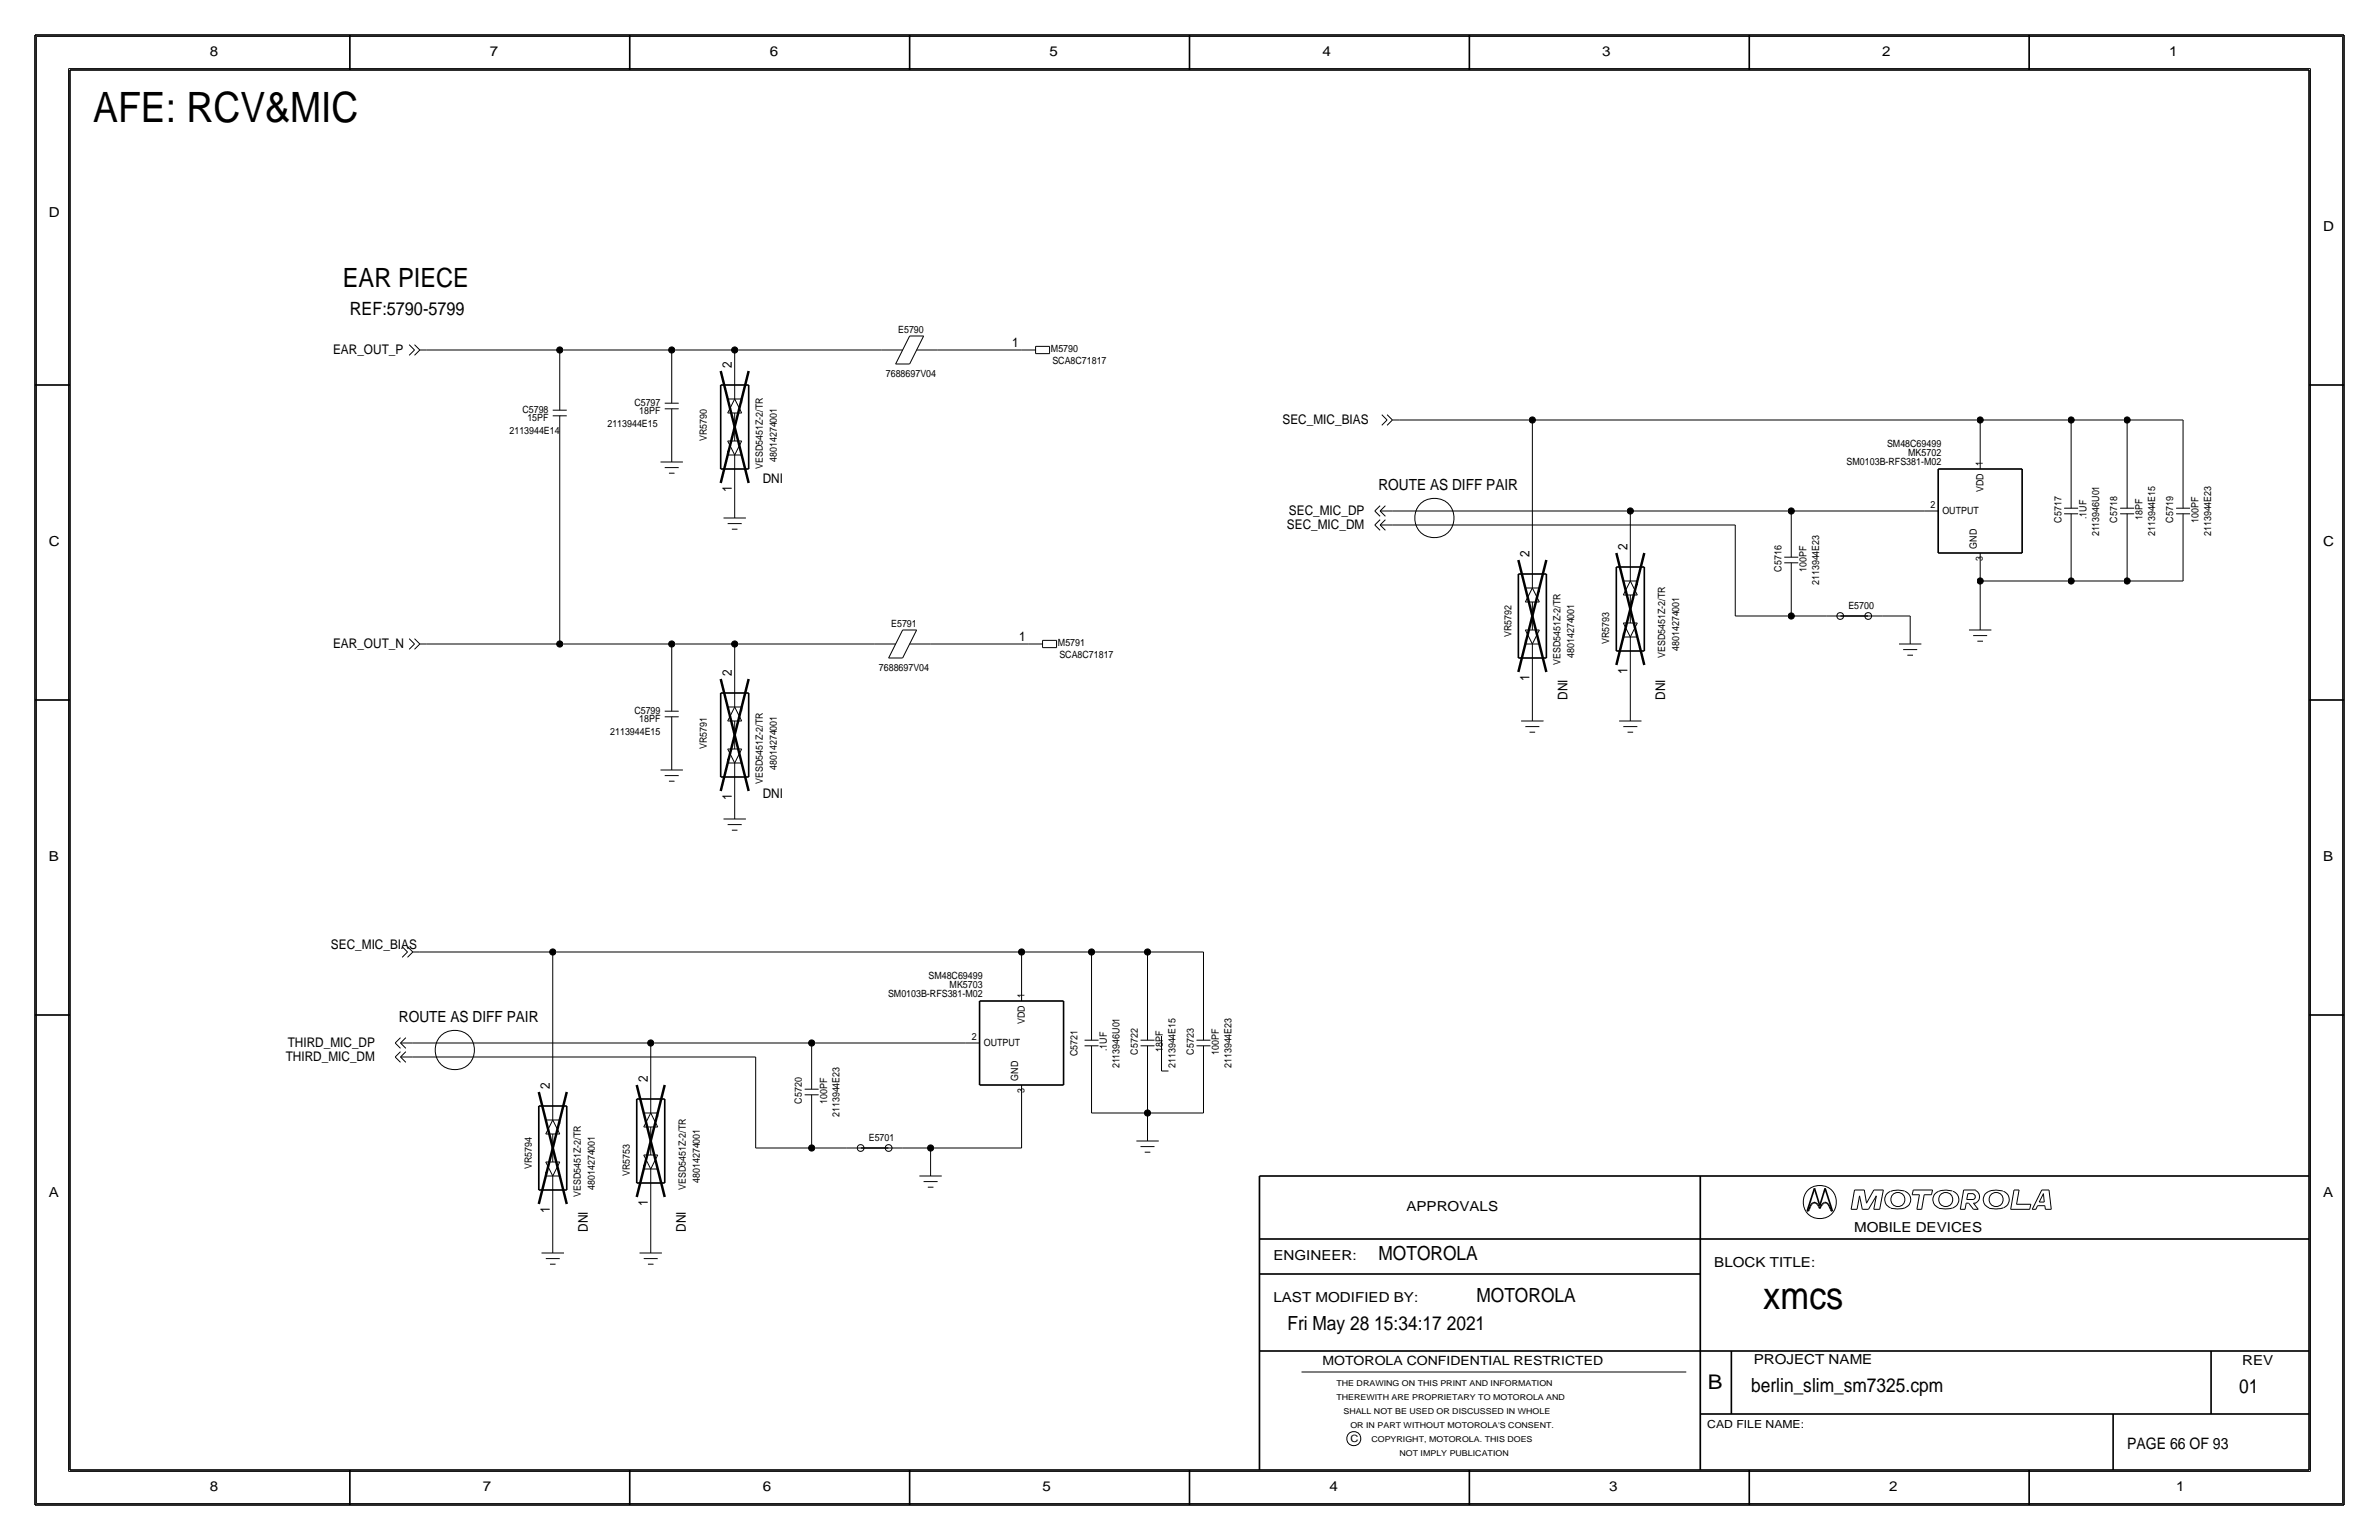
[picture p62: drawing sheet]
<svg xmlns="http://www.w3.org/2000/svg" width="432mm" height="279mm" viewBox="0 0 432 279" stroke-linecap="round" stroke-linejoin="round" font-family="sans-serif">
<defs><g id="words">
<text font-size="7.6" x="16.9" y="22.1">AFE: RCV&amp;MIC</text>
<text font-size="7" x="320" y="237.5">xmcs</text>
<text font-size="4.8" x="62.2" y="52.1">EAR PIECE</text>
<text font-size="3.7" x="310" y="252.1">B</text>
<g font-size="3.5">
<text x="250.2" y="228.6">MOTOROLA</text>
<text x="268" y="236.2">MOTOROLA</text>
<text x="233.7" y="241.3">Fri May 28 15:34:17 2021</text>
<text x="317.9" y="252.6">berlin_slim_sm7325.cpm</text>
<text x="406.4" y="252.7">01</text>
</g>
<text font-size="3.3" x="63.5" y="57.2">REF:5790-5799</text>
<text font-size="2.9" x="386.1" y="262.9">PAGE 66 OF 93</text>
<g font-size="2.8">
<text x="250.2" y="88.9">ROUTE AS DIFF PAIR</text>
<text x="72.4" y="185.4">ROUTE AS DIFF PAIR</text>
</g>
<g font-size="2.5">
<text x="38.1" y="10.2">8</text>
<text x="88.9" y="10.2">7</text>
<text x="139.7" y="10.2">6</text>
<text x="190.5" y="10.2">5</text>
<text x="240" y="10.2">4</text>
<text x="290.8" y="10.2">3</text>
<text x="341.6" y="10.2">2</text>
<text x="393.7" y="10.2">1</text>
<text x="8.9" y="39.4">D</text>
<text x="421.6" y="41.9">D</text>
<text x="8.9" y="99.1">C</text>
<text x="421.6" y="99.1">C</text>
<text x="8.9" y="156.2">B</text>
<text x="421.6" y="156.2">B</text>
<text x="8.9" y="217.2">A</text>
<text x="255.3" y="219.7">APPROVALS</text>
<text x="421.6" y="217.2">A</text>
<text x="336.5" y="223.5">MOBILE DEVICES</text>
<text x="231.1" y="228.6">ENGINEER:</text>
<text x="311.1" y="229.9">BLOCK TITLE:</text>
<text x="231.1" y="236.2">LAST MODIFIED BY:</text>
<text x="318.3" y="247.5">PROJECT NAME</text>
<text x="407" y="247.6">REV</text>
<text x="38.1" y="270.5">8</text>
<text x="87.6" y="270.5">7</text>
<text x="138.4" y="270.5">6</text>
<text x="189.2" y="270.5">5</text>
<text x="241.3" y="270.5">4</text>
<text x="292.1" y="270.5">3</text>
<text x="342.9" y="270.5">2</text>
<text x="395" y="270.5">1</text>
</g>
<g font-size="2.4">
<text x="60.5" y="64.3">EAR_OUT_P</text>
<text x="183.7" y="63">1</text>
<text x="132.8" y="66.8" transform="rotate(-90 132.8 66.8)">2</text>
<text x="232.8" y="77">SEC_MIC_BIAS</text>
<text x="132.8" y="89.3" transform="rotate(-90 132.8 89.3)">1</text>
<text x="138.4" y="87.6">DNI</text>
<text x="233.9" y="93.5">SEC_MIC_DP</text>
<text x="233.6" y="96">SEC_MIC_DM</text>
<text x="277.6" y="101.1" transform="rotate(-90 277.6 101.1)">2</text>
<text x="295.4" y="99.8" transform="rotate(-90 295.4 99.8)">2</text>
<text x="60.5" y="117.6">EAR_OUT_N</text>
<text x="185" y="116.3">1</text>
<text x="132.8" y="122.7" transform="rotate(-90 132.8 122.7)">2</text>
<text x="277.6" y="123.6" transform="rotate(-90 277.6 123.6)">1</text>
<text x="295.4" y="122.4" transform="rotate(-90 295.4 122.4)">1</text>
<text x="284.5" y="127" transform="rotate(-90 284.5 127)">DNI</text>
<text x="302.3" y="127" transform="rotate(-90 302.3 127)">DNI</text>
<text x="132.8" y="145.2" transform="rotate(-90 132.8 145.2)">1</text>
<text x="138.4" y="144.8">DNI</text>
<text x="60.1" y="172.2">SEC_MIC_BIAS</text>
<text x="52.2" y="190">THIRD_MIC_DP</text>
<text x="51.9" y="192.5">THIRD_MIC_DM</text>
<text x="99.8" y="197.6" transform="rotate(-90 99.8 197.6)">2</text>
<text x="117.6" y="196.3" transform="rotate(-90 117.6 196.3)">2</text>
<text x="99.8" y="220.1" transform="rotate(-90 99.8 220.1)">1</text>
<text x="117.6" y="218.9" transform="rotate(-90 117.6 218.9)">1</text>
<text x="106.7" y="223.5" transform="rotate(-90 106.7 223.5)">DNI</text>
<text x="124.5" y="223.5" transform="rotate(-90 124.5 223.5)">DNI</text>
</g>
<text font-size="2.3" x="240" y="247.6">MOTOROLA CONFIDENTIAL RESTRICTED</text>
<text font-size="2" x="309.9" y="259.1">CAD FILE NAME:</text>
<g font-size="1.8">
<text x="163" y="60.5">E5790</text>
<text x="190.8" y="63.9">M5790</text>
<text x="160.8" y="68.3">7688697V04</text>
<text x="191" y="66">SCA8C71817</text>
<text x="94.8" y="74.9">C5798</text>
<text x="95.7" y="76.5">15PF</text>
<text x="110.3" y="77.5">2113944E15</text>
<text x="115.1" y="73.7">C5797</text>
<text x="116" y="75.2">18PF</text>
<text x="92.5" y="78.7">2113944E14</text>
<text x="128.3" y="80" transform="rotate(-90 128.3 80)">VR5790</text>
<text x="141" y="83.8" transform="rotate(-90 141 83.8)">48014274001</text>
<text x="342.5" y="81">SM48C69499</text>
<text x="346.4" y="82.7">MK5702</text>
<text x="138.4" y="85.1" transform="rotate(-90 138.4 85.1)">VESD5451Z-2/TR</text>
<text x="335.2" y="84.4">SM0103B-RFS381-M02</text>
<text x="359.9" y="84.6" transform="rotate(-90 359.9 84.6)">1</text>
<text x="360" y="89.2" transform="rotate(-90 360 89.2)">VDD</text>
<text x="350.4" y="92.2">2</text>
<text x="352.6" y="93.3">OUTPUT</text>
<text x="374.1" y="94.8" transform="rotate(-90 374.1 94.8)">C5717</text>
<text x="378.7" y="94.2" transform="rotate(-90 378.7 94.2)">.1UF</text>
<text x="384.3" y="94.8" transform="rotate(-90 384.3 94.8)">C5718</text>
<text x="388.9" y="94.4" transform="rotate(-90 388.9 94.4)">18PF</text>
<text x="394.5" y="94.8" transform="rotate(-90 394.5 94.8)">C5719</text>
<text x="399" y="94.8" transform="rotate(-90 399 94.8)">100PF</text>
<text x="358.8" y="99.6" transform="rotate(-90 358.8 99.6)">GND</text>
<text x="359.9" y="101.7" transform="rotate(-90 359.9 101.7)">3</text>
<text x="381" y="97.3" transform="rotate(-90 381 97.3)">2113946U01</text>
<text x="391.2" y="97.3" transform="rotate(-90 391.2 97.3)">2113944E15</text>
<text x="401.3" y="97.3" transform="rotate(-90 401.3 97.3)">2113944E23</text>
<text x="323.3" y="103.7" transform="rotate(-90 323.3 103.7)">C5716</text>
<text x="327.9" y="103.7" transform="rotate(-90 327.9 103.7)">100PF</text>
<text x="330.2" y="106.2" transform="rotate(-90 330.2 106.2)">2113944E23</text>
<text x="161.8" y="113.8">E5791</text>
<text x="335.5" y="110.5">E5700</text>
<text x="192" y="117.2">M5791</text>
<text x="192.3" y="119.4">SCA8C71817</text>
<text x="274.3" y="115.6" transform="rotate(-90 274.3 115.6)">VR5792</text>
<text x="285.7" y="119.4" transform="rotate(-90 285.7 119.4)">48014274001</text>
<text x="292.1" y="116.8" transform="rotate(-90 292.1 116.8)">VR5793</text>
<text x="302.3" y="119.4" transform="rotate(-90 302.3 119.4)">VESD5451Z-2/TR</text>
<text x="304.8" y="118.1" transform="rotate(-90 304.8 118.1)">48014274001</text>
<text x="159.5" y="121.7">7688697V04</text>
<text x="283.2" y="120.6" transform="rotate(-90 283.2 120.6)">VESD5451Z-2/TR</text>
<text x="115.1" y="129.5">C5799</text>
<text x="116" y="131.1">18PF</text>
<text x="110.8" y="133.3">2113944E15</text>
<text x="128.3" y="135.9" transform="rotate(-90 128.3 135.9)">VR5791</text>
<text x="138.4" y="142.2" transform="rotate(-90 138.4 142.2)">VESD5451Z-2/TR</text>
<text x="141" y="139.7" transform="rotate(-90 141 139.7)">48014274001</text>
<text x="168.5" y="177.5">SM48C69499</text>
<text x="172.4" y="179.2">MK5703</text>
<text x="161.2" y="180.9">SM0103B-RFS381-M02</text>
<text x="185.9" y="181.1" transform="rotate(-90 185.9 181.1)">1</text>
<text x="186" y="185.8" transform="rotate(-90 186 185.8)">VDD</text>
<text x="176.4" y="188.7">2</text>
<text x="178.6" y="189.8">OUTPUT</text>
<text x="195.6" y="191.6" transform="rotate(-90 195.6 191.6)">C5721</text>
<text x="200.9" y="190.7" transform="rotate(-90 200.9 190.7)">.1UF</text>
<text x="206.5" y="191.3" transform="rotate(-90 206.5 191.3)">C5722</text>
<text x="211.1" y="190.9" transform="rotate(-90 211.1 190.9)">18PF</text>
<text x="216.7" y="191.3" transform="rotate(-90 216.7 191.3)">C5723</text>
<text x="221.2" y="191.3" transform="rotate(-90 221.2 191.3)">100PF</text>
<text x="184.8" y="196.1" transform="rotate(-90 184.8 196.1)">GND</text>
<text x="203.2" y="193.8" transform="rotate(-90 203.2 193.8)">2113946U01</text>
<text x="213.4" y="193.8" transform="rotate(-90 213.4 193.8)">2113944E15</text>
<text x="223.5" y="193.8" transform="rotate(-90 223.5 193.8)">2113944E23</text>
<text x="145.5" y="200.2" transform="rotate(-90 145.5 200.2)">C5720</text>
<text x="150.1" y="200.2" transform="rotate(-90 150.1 200.2)">100PF</text>
<text x="152.4" y="202.7" transform="rotate(-90 152.4 202.7)">2113944E23</text>
<text x="185.9" y="198.3" transform="rotate(-90 185.9 198.3)">3</text>
<text x="157.7" y="207">E5701</text>
<text x="96.5" y="212.1" transform="rotate(-90 96.5 212.1)">VR5794</text>
<text x="108" y="215.9" transform="rotate(-90 108 215.9)">48014274001</text>
<text x="114.3" y="213.4" transform="rotate(-90 114.3 213.4)">VR5753</text>
<text x="124.5" y="215.9" transform="rotate(-90 124.5 215.9)">VESD5451Z-2/TR</text>
<text x="127" y="214.6" transform="rotate(-90 127 214.6)">48014274001</text>
<text x="105.4" y="217.2" transform="rotate(-90 105.4 217.2)">VESD5451Z-2/TR</text>
<text x="245.1" y="261.6">C</text>
</g>
<g font-size="1.5">
<text x="242.6" y="251.5">THE DRAWING ON THIS PRINT AND INFORMATION</text>
<text x="242.6" y="254">THEREWITH ARE PROPRIETARY TO MOTOROLA AND</text>
<text x="243.8" y="256.5">SHALL NOT BE USED OR DISCUSSED IN WHOLE</text>
<text x="245.1" y="259.1">OR IN PART WITHOUT MOTOROLA'S CONSENT.</text>
<text x="248.9" y="261.6">COPYRIGHT, MOTOROLA. THIS DOES</text>
<text x="254" y="264.2">NOT IMPLY PUBLICATION</text>
</g>
</g></defs>
<g fill="none" stroke="#000" stroke-width=".18">
<path d="M6.6 6.6h418.6zM6.6 6.6v266.2zM12.4 12.4v254.6zM12.4 12.4h407zM419.4 12.4v254.6zM425.2 6.6v266.2zM74.3 62.5l.9 1zM75.2 63.5l-.9 1zM75.2 62.5l1 1zM76.2 63.5l-1 1zM76.2 63.5h1.3zM77.5 63.5h24.1z"/>
<path d="M100.3 74.4h2.6zM100.3 75.4h2.6zM101.6 63.5v6.3zM101.6 75.4v4.6zM101.6 69.9v4.5zM101.6 63.5h20.3zM120.6 73.2h2.6zM120.7 74.2h2.5zM121.9 78.7v2.6zM121.9 63.5h11.5zM121.9 63.5v5.1zM121.9 74.2v4.5z"/>
<path d="M121.9 68.6v4.6zM132.1 74.9h2.5zM132.1 72.4h2.5zM133.3 72.4l-1.2 2.5zM133.3 63.5h26.7zM133.3 63.5v3.8zM133.3 67.3v5.1zM133.3 74.9v5.1zM133.3 72.4l1.3 2.5zM134.6 72.4v.8zM160 63.5h3.8zM162.6 66h2.5z"/>
<path d="M165.1 61l-2.5 5zM165.1 61h2.5zM166.4 63.5h3.8zM167.6 61l-2.5 5zM170.2 63.5h15.2zM185.4 63.5h2.6zM188 62.8v1.4zM188 62.8h2.5zM188 64.2h2.5zM190.5 62.8v1.4zM250.8 75.2l1 1zM251.8 76.2l-1 1z"/>
<path d="M251.8 75.2l.9 1zM252.7 76.2l-.9 1zM252.7 76.2h1.3zM254 76.2h24.1zM278.1 76.2h81.3zM278.1 76.2v25.4zM359.4 76.2h16.5zM359.4 76.2v6.3zM375.9 76.2h10.2zM375.9 76.2v11.4zM386.1 76.2h10.1zM386.1 76.2v11.4z"/>
<path d="M396.2 76.2v11.4zM101.6 80v36.8zM119.9 83.8h4.1zM120.7 84.8h2.5zM121.4 85.9h1zM121.9 81.3v2.5zM131.3 94h4.1zM132.1 80h2.5zM132.1 81.8v.7zM132.1 80l1.2 2.5zM132.1 82.5h2.5zM132.1 95h2.5z"/>
<path d="M132.8 96h1.1zM133.3 87.6v3.8zM133.3 82.5v5.1zM133.3 91.4v2.6zM134.6 80l-1.2 2.5zM249.5 95.2l1-.9zM249.5 92.7l1-1zM249.5 95.3l1 .9zM249.5 92.7l1 1zM250.5 95.3l1 .9zM250.5 92.7l1 1zM250.5 95.2h2.2z"/>
<path d="M250.5 95.2l1-.9zM250.5 92.7h2.2zM250.5 92.7l1-1zM252.7 95.2h62.3zM252.7 92.7h43.2zM295.9 92.7h29.2zM295.9 92.7v7.6zM315 95.2v16.6zM325.1 92.7v3.8zM325.1 96.5v4.6zM325.1 92.7h24.1zM349.2 92.7h2.6z"/>
<path d="M359.4 82.5v2.6zM374.6 92.2h2.6zM374.6 93.2h2.6zM375.9 97.8v7.6zM375.9 93.2v4.6zM375.9 87.6v4.6zM384.8 92.2h2.5zM384.8 93.2h2.6zM386.1 97.8v7.6zM386.1 93.2v4.6zM386.1 87.6v4.6zM395 93.2h2.5z"/>
<path d="M395 92.2h2.5zM396.2 97.8v7.6zM396.2 93.2v4.6zM396.2 87.6v4.6zM74.3 115.9l.9 .9zM75.2 116.8l-.9 1zM75.2 115.9l1 .9zM76.2 116.8l-1 1zM76.2 116.8h1.3zM77.5 116.8h24.1zM101.6 116.8h20.3zM121.9 116.8h11.5z"/>
<path d="M121.9 116.8v7.7zM133.3 116.8h25.5zM133.3 116.8v6.4zM158.7 116.8h3.9zM161.3 119.4h2.5zM163.8 114.3h2.6zM163.8 114.3l-2.5 5.1zM165.1 116.8h3.8zM166.4 114.3l-2.6 5.1zM168.9 116.8h17.8zM186.7 116.8h2.5zM189.2 117.5h2.6z"/>
<path d="M189.2 116.2v1.3zM189.2 116.2h2.6zM191.8 116.2v1.3zM276.9 114.3h2.5zM276.9 116.1v.7zM276.9 116.8h2.5zM276.9 109.2h2.5zM276.9 106.7h2.5zM276.9 114.3l1.2 2.5zM278.1 106.7l-1.2 2.5zM278.1 101.6v5.1zM278.1 116.8v5.1z"/>
<path d="M278.1 109.2v5.1zM278.1 106.7l1.3 2.5zM279.4 114.3l-1.3 2.5zM279.4 106.7v.7zM294.6 113l1.3 2.6zM294.6 113h2.6zM294.6 114.8v.8zM294.6 115.6h2.6zM294.6 107.9h2.6zM294.6 105.4h2.6zM295.9 100.3v5.1zM295.9 115.6v5.1z"/>
<path d="M295.9 107.9v5.1zM295.9 105.4l1.3 2.5zM295.9 105.4l-1.3 2.5zM297.2 113l-1.3 2.6zM297.2 105.4v.8zM315 111.8h10.1zM323.8 102.1h2.6zM323.9 101.1h2.5zM325.1 111.8h6.4zM325.1 106.7v5.1zM325.1 102.1v4.6zM331.5 111.8h2.5z"/>
<path d="M339.1 111.8h2.5zM341.6 111.8h5.1zM344.7 116.8h4zM345.4 117.9h2.6zM346.2 118.9h1zM346.7 111.8v2.5zM346.7 114.3v2.5zM357.4 114.3h4zM358.1 115.3h2.6zM358.9 116.3h1zM359.4 105.4h16.5zM359.4 102.9v2.5z"/>
<path d="M359.4 105.4v6.4zM359.4 111.8v2.5zM359.4 100.3v2.6zM375.9 105.4h10.2zM386.1 105.4h10.1zM119.9 139.7h4.1zM120.6 129h2.6zM120.7 130h2.5zM121.9 134.6v2.6zM121.9 130v4.6zM121.9 124.5v4.5zM121.9 137.2v2.5z"/>
<path d="M132.1 135.9h2.5zM132.1 137.7v.7zM132.1 135.9l1.2 2.5zM132.1 138.4h2.5zM132.1 130.8h2.5zM132.1 128.3h2.5zM133.3 128.3l-1.2 2.5zM133.3 123.2v5.1zM133.3 138.4v5.1zM133.3 130.8v5.1zM133.3 128.3l1.3 2.5zM134.6 135.9l-1.2 2.5z"/>
<path d="M134.6 128.3v.7zM276.1 130.8h4.1zM276.9 131.8h2.5zM277.6 132.8h1zM278.1 121.9v6.4zM278.1 128.3v2.5zM293.9 130.8h4zM294.6 131.8h2.6zM295.4 132.8h1zM295.9 120.7v7.6zM295.9 128.3v2.5zM120.7 140.7h2.5z"/>
<path d="M121.4 141.7h1zM131.3 148.6h4.1zM132.1 149.6h2.5zM132.8 150.6h1.1zM133.3 143.5v2.5zM133.3 146.1v2.5zM73 171.8l1 .9zM74 172.7l-1 1zM74 171.8l.9 .9zM74.9 172.7l-.9 1zM74.9 172.7h1.3zM76.2 172.7h24.1z"/>
<path d="M100.3 172.7h85.1zM100.3 172.7v25.4zM185.4 172.7h12.7zM185.4 172.7v6.4zM185.4 179.1v2.5zM198.1 172.7h10.2zM198.1 172.7v11.4zM208.3 172.7h10.1zM208.3 172.7v11.4zM218.4 172.7v11.4zM71.7 191.8l1 .9zM71.7 189.2l1 1z"/>
<path d="M71.7 191.8l1-1zM71.7 189.2l1-.9zM72.7 191.8h2.2zM72.7 191.8l1-1zM72.7 189.2h2.2zM72.7 189.2l1-.9zM72.7 191.8l1 .9zM72.7 189.2l1 1zM74.9 189.2h43.2zM74.9 191.8h62.3zM100.3 198.1v5.1zM118.1 189.2h29.2z"/>
<path d="M118.1 189.2v7.6zM118.1 196.8v5.1zM137.2 191.8v16.5zM146 198.6h2.6zM146.1 197.6h2.5zM147.3 189.2h28zM147.3 189.2v3.8zM147.3 198.6v4.6zM147.3 193v4.6zM175.3 189.2h2.5zM185.4 199.4v8.9zM185.4 196.8v2.6z"/>
<path d="M196.8 189.7h2.6zM196.9 188.7h2.5zM198.1 194.3v7.6zM198.1 189.7v4.6zM198.1 184.1v4.6zM207 189.7h2.5zM207 188.7h2.5zM208.3 194.3v7.6zM208.3 189.7v4.6zM208.3 184.1v4.6zM210.8 188v6.3zM210.8 194.3h1.3z"/>
<path d="M217.2 189.7h2.5zM217.2 188.7h2.5zM218.4 194.3v7.6zM218.4 189.7v4.6zM218.4 184.1v4.6zM99.1 210.8h2.5zM99.1 212.6v.8zM99.1 210.8l1.2 2.6zM99.1 213.4h2.5zM99.1 205.7h2.5zM99.1 203.2h2.5zM100.3 203.2l-1.2 2.5z"/>
<path d="M100.3 218.4v6.4zM100.3 213.4v5zM100.3 205.7v5.1zM100.3 203.2l1.3 2.5zM101.6 210.8l-1.3 2.6zM101.6 203.2v.8zM116.8 209.5l1.3 2.6zM116.8 212.1h2.6zM116.8 204.5h2.6zM116.8 201.9h2.6zM116.8 209.5h2.6zM116.8 211.3v.8z"/>
<path d="M118.1 217.2v7.6zM118.1 212.1v5.1zM118.1 204.5v5.1zM118.1 201.9l1.3 2.6zM118.1 201.9l-1.3 2.6zM119.4 209.5l-1.3 2.6zM119.4 201.9v.8zM137.2 208.3h10.1zM147.3 208.3h6.4zM147.3 203.2v5.1zM153.7 208.3h2.5zM161.3 208.3h2.5z"/>
<path d="M163.8 208.3h5.1zM166.9 213.4h4zM167.6 214.4h2.6zM168.4 215.4h1zM168.9 208.3h16.5zM168.9 208.3v2.5zM168.9 210.8v2.6zM198.1 201.9h10.2zM206.2 207h4.1zM207 208h2.5zM207.8 209h1zM208.3 201.9h10.1z"/>
<path d="M208.3 201.9v2.6zM208.3 204.5v2.5zM336 219.4h1.1zM336.6 215.9h1.8zM336.6 215.9l-.6 3.5zM337.5 217l-.4 2.4zM337.5 217l.5 2.4zM338 219.4h1.1zM338.4 215.9l.4 2.4zM340.1 219.4h1.1zM340.1 215.9h1.7zM340.1 215.9l-1.3 2.4z"/>
<path d="M340.6 217l-1.5 2.4zM340.6 217l-.5 2.4zM341.8 215.9l-.6 3.5zM343.1 216.2a1.6 1.6 0 0 0-1 1.5 1.6 1.6 0 0 0 1.1 1.5M345.7 216.1h-.2a4 4 0 0 0-2.3 .1M345.7 216.2a1.59 1.59 0 0 1 1.1 1.5 1.59 1.59 0 0 1-1.1 1.5 5.1 5.1 0 0 1-2.5 0M347.1 216.8h1.3zM347.3 215.9l-.2 .9zM347.3 215.9h3.5zM347.9 219.4h.9zM348.4 216.8l-.5 2.6zM349.2 216.8l-.4 2.6z"/>
<path d="M349.2 216.8h1.4zM350.8 215.9l-.2 .9zM354.4 216.1a3.1 3.1 0 0 0-3.3 .7 1.62 1.62 0 0 0 .8 2.4M354.4 219.2a5.1 5.1 0 0 1-2.5 0M354.5 216.2a1.59 1.59 0 0 1 1 1.5 1.59 1.59 0 0 1-1 1.5M355.8 219.4h.9zM356.4 215.9l-.6 3.5zM356.4 215.9h2.2zM356.9 218.3l-.2 1.1zM356.9 218.3h.4zM357 217.6h1.2zM357.2 216.6l-.2 1z"/>
<path d="M357.2 216.6h1zM357.3 218.3l.9 1.1zM358.1 216.7a.5 .5 0 0 1 .4 .4 .5 .5 0 0 1-.4 .5M358.2 219.4h.9zM358.2 218.3l.9 1.1zM358.2 218.3h.4zM358.5 216a1.24 1.24 0 0 1 .8 1.1 1.24 1.24 0 0 1-.8 1.2M363.5 216.1a3.1 3.1 0 0 0-3.3 .7 1.62 1.62 0 0 0 .8 2.4M363.6 219.2a5.1 5.1 0 0 1-2.6 0M363.6 216.2a1.59 1.59 0 0 1 1.1 1.5 1.59 1.59 0 0 1-1.1 1.5M364.9 219.4h3.5zM365.6 215.9l-.7 3.5z"/>
<path d="M365.6 215.9h.9zM366 218.5h2.6zM366.5 215.9l-.5 2.6zM368.6 218.5l-.2 .9zM368.9 219.4h.6zM369.8 218.7h1.3zM369.8 218.7l-.3 .7zM370.1 218.1h.9zM370.6 215.9l-1.7 3.5zM370.6 215.9h1.3zM370.9 216.6l-.8 1.5zM370.9 216.6l.1 1.5z"/>
<path d="M371.1 218.7l.1 .7zM371.2 219.4h1.1zM371.9 215.9l.4 3.5zM98.3 227.3h4.1zM99.1 228.3h2.5zM99.8 229.4h1zM100.3 224.8v2.5zM116.1 227.3h4zM116.8 228.3h2.6zM117.6 229.4h1zM118.1 224.8v2.5zM236.2 248.9h69.9z"/>
<path d="M6.6 272.8h418.6zM12.4 267h407z"/>
<circle cx="260.3" cy="94" r="3.6"/>
<circle cx="334" cy="111.8" r=".61"/>
<circle cx="339.1" cy="111.8" r=".61"/>
<circle cx="82.5" cy="190.5" r="3.6"/>
<circle cx="156.2" cy="208.3" r=".61"/>
<circle cx="161.3" cy="208.3" r=".61"/>
<circle cx="330.3" cy="218.1" r="3"/>
<circle cx="344.5" cy="217.6" r="1.28"/>
<circle cx="353.2" cy="217.6" r="1.28"/>
<circle cx="362.3" cy="217.6" r="1.28"/>
<circle cx="245.7" cy="261" r="1.28"/>
</g>
<g fill="#000" stroke="#000" stroke-width=".18">
<circle cx="101.6" cy="63.5" r=".56"/>
<circle cx="121.9" cy="63.5" r=".56"/>
<circle cx="133.3" cy="63.5" r=".56"/>
<circle cx="278.1" cy="76.2" r=".56"/>
<circle cx="359.4" cy="76.2" r=".56"/>
<circle cx="375.9" cy="76.2" r=".56"/>
<circle cx="386.1" cy="76.2" r=".56"/>
<circle cx="295.9" cy="92.7" r=".56"/>
<circle cx="325.1" cy="92.7" r=".56"/>
<circle cx="101.6" cy="116.8" r=".56"/>
<circle cx="121.9" cy="116.8" r=".56"/>
<circle cx="133.3" cy="116.8" r=".56"/>
<circle cx="325.1" cy="111.8" r=".56"/>
<circle cx="359.4" cy="105.4" r=".56"/>
<circle cx="375.9" cy="105.4" r=".56"/>
<circle cx="386.1" cy="105.4" r=".56"/>
<circle cx="100.3" cy="172.7" r=".56"/>
<circle cx="185.4" cy="172.7" r=".56"/>
<circle cx="198.1" cy="172.7" r=".56"/>
<circle cx="208.3" cy="172.7" r=".56"/>
<circle cx="118.1" cy="189.2" r=".56"/>
<circle cx="147.3" cy="189.2" r=".56"/>
<circle cx="147.3" cy="208.3" r=".56"/>
<circle cx="168.9" cy="208.3" r=".56"/>
<circle cx="208.3" cy="201.9" r=".56"/>
</g>
<g fill="none" stroke="#000" stroke-width=".3">
<path d="M6.3 6.4v266.7zM6.4 6.4h419zM12.7 12.7h406.4zM12.7 12.7v254zM63.5 6.4v6.3zM114.3 6.4v6.3zM165.1 6.4v6.3zM215.9 6.3v6.4zM266.7 6.4v6.3zM317.5 6.4v6.3zM368.3 6.4v6.3zM419.1 12.7v254z"/>
<path d="M425.4 6.4v266.7zM6.3 69.8h6.4zM130.8 69.9v15.2zM130.8 69.8h5.1zM135.9 69.8v15.3zM419.1 69.8h6.3zM130.8 85.1h5.1zM351.8 85.1v15.2zM351.8 85.1h15.2zM367 85.1v15.2zM275.6 119.4h5.1zM275.6 104.1h5.1z"/>
<path d="M275.6 104.1v15.3zM280.7 104.1v15.3zM293.4 102.9v15.2zM293.4 118.1h5zM293.4 102.9h5zM298.4 102.9v15.2zM334 111.8h5.1zM351.8 100.3h15.2zM6.3 127h6.4zM130.8 125.7v15.3zM130.8 125.7h5.1zM135.9 125.7v15.3z"/>
<path d="M419.1 127h6.3zM130.8 141h5.1zM6.3 184.1h6.4zM115.6 199.4h5zM115.6 199.4v15.2zM120.6 199.4v15.2zM177.8 196.8h15.2zM177.8 181.6v15.2zM177.8 181.6h15.2zM193 181.6v15.2zM419.1 184.1h6.3zM97.8 215.9h5.1z"/>
<path d="M97.8 200.7h5.1zM97.8 200.7v15.2zM102.9 200.7v15.2zM115.6 214.6h5zM156.2 208.3h5.1zM228.6 213.4v53.3zM228.6 213.4h190.5zM308.6 213.4v53.3zM328 219.7h.2zM328.4 219.4l-.2 .3zM328.6 218.8l-.2 .6zM328.8 218.5l-.2 .3z"/>
<path d="M329 218.3l.2-.1zM329 218.3l-.2 .2zM329.2 218.2h.2zM329.3 215.6l-1.3 4.1zM329.3 215.6l1 3.1zM329.4 218.2l.2 .1zM329.6 218.3l.3 .2zM329.9 218.5l.2 .3zM330.1 218.8l.2 .5zM330.5 218.8l-.2 .5zM330.8 218.5l-.3 .3zM331 218.3l-.2 .2z"/>
<path d="M331 218.3l.2-.1zM331.2 218.2h.2zM331.3 215.6l1.3 4.1zM331.3 215.6l-1 3.1zM331.4 218.2l.2 .1zM331.6 218.3l.2 .2zM331.8 218.5l.2 .3zM332 218.8l.3 .6zM332.3 219.4l.1 .3zM332.4 219.7h.2zM228.6 231.1h80zM228.6 224.8h190.5z"/>
<path d="M228.6 245.1h190.5zM308.6 256.5h110.5zM314.2 245.1v11.4zM383.5 256.5v10.2zM401.3 245.1v11.4zM6.4 273h419zM12.7 266.7h406.4zM63.5 266.7v6.4zM114.3 266.7v6.4zM165.1 266.7v6.4zM215.9 266.7v6.3zM266.7 266.7v6.4z"/>
<path d="M317.5 266.7v6.4zM368.3 266.7v6.4z"/>
</g>
<path d="M130.8 67.3l5.1 20.3zM135.9 67.3l-5.1 20.3zM275.6 101.6l5.1 20.3zM280.7 101.6l-5.1 20.3zM293.4 100.3l5 20.3zM298.4 100.3l-5 20.4zM130.8 123.2l5.1 20.3zM135.9 123.2l-5.1 20.3zM97.8 198.1l5.1 20.3zM102.9 198.1l-5.1 20.3zM115.6 196.8l5.1 20.4zM120.7 196.9l-5.1 20.3z" fill="none" stroke="#000" stroke-width=".45"/>
<use href="#words"/>
</svg>
